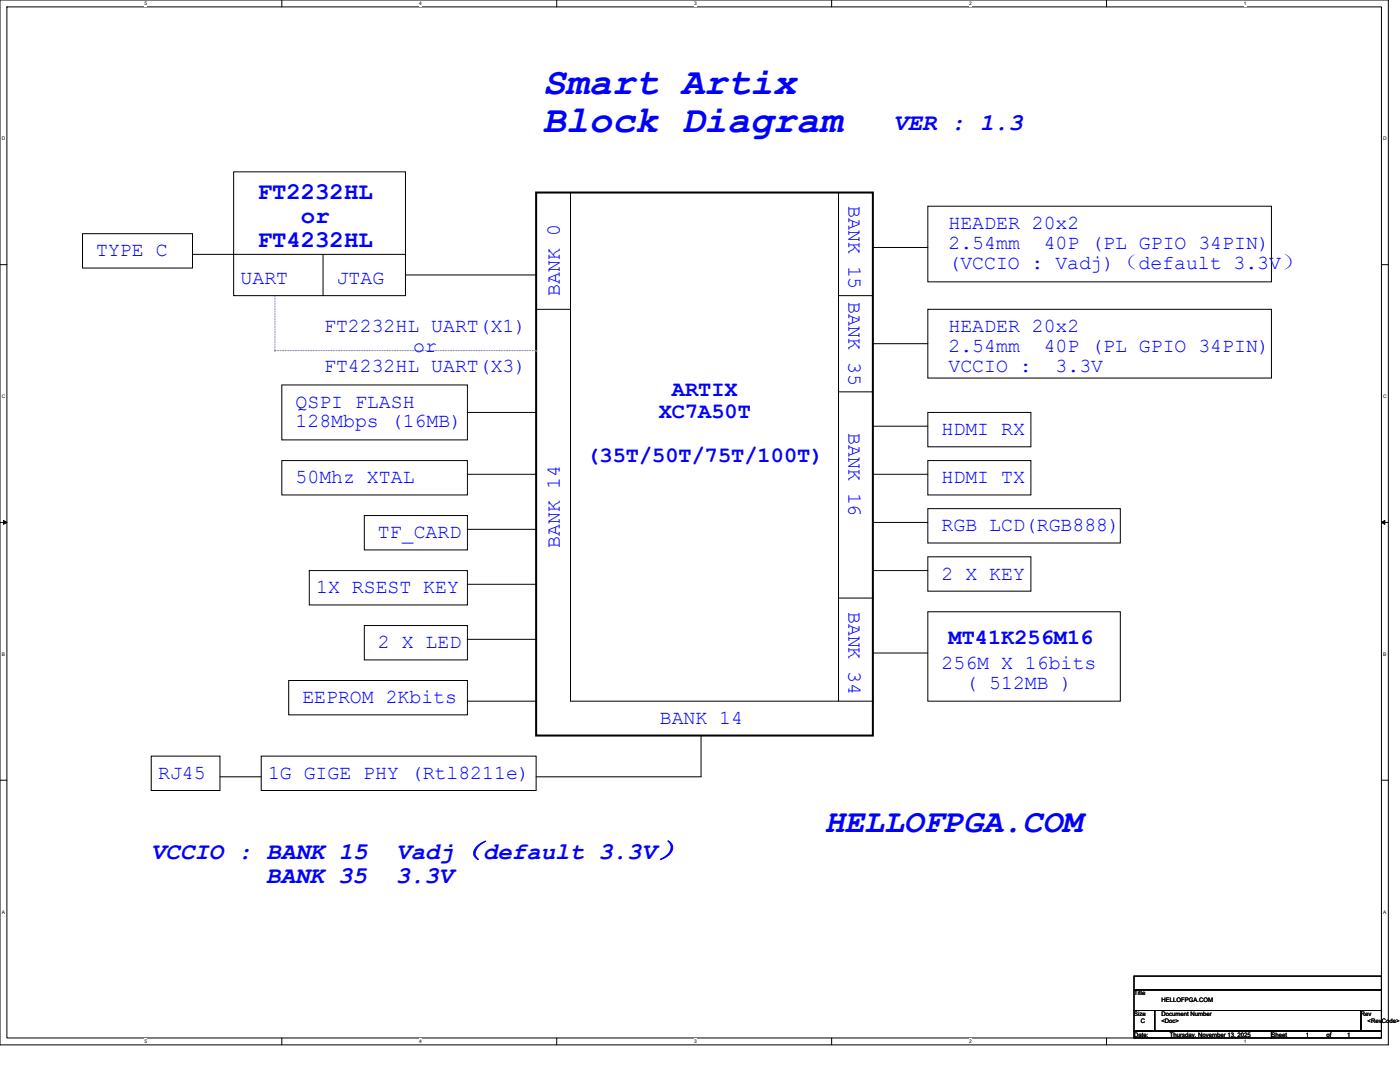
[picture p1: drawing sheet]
<svg xmlns="http://www.w3.org/2000/svg" width="279mm" height="216mm" viewBox="0 0 279 216" stroke-linecap="round" stroke-linejoin="round" font-family="sans-serif">
<defs><g id="words">
<g font-size="7.7" fill="#00f">
<text x="108.4" y="18.7">Smart Artix</text>
<text x="108.4" y="26.4">Block Diagram</text>
</g>
<text font-size="6.6" fill="#00f" x="164.6" y="166">HELLOFPGA.COM</text>
<g font-size="4.8" fill="#00f">
<text x="178.3" y="26">VER : 1.3</text>
<text x="51.4" y="39.7">FT2232HL</text>
<text x="60.1" y="44.4">or</text>
<text x="51.4" y="49.2">FT4232HL</text>
<text x="30.2" y="171.4">VCCIO : BANK 15</text>
<text x="79.1" y="171.4">Vadj（default 3.3V）</text>
<text x="53.1" y="176.2">BANK 35</text>
<text x="79" y="176.2">3.3V</text>
</g>
<g font-size="4.4" fill="#00f">
<text x="131.5" y="83.5">XC7A50T</text>
<text x="134.1" y="79.1">ARTIX</text>
<text x="117" y="92.2">(35T/50T/75T/100T)</text>
<text x="189.3" y="128.5">MT41K256M16</text>
</g>
<g font-size="4" fill="#00f">
<text x="169.3" y="41.1" transform="rotate(90 169.3 41.1)">BANK 15</text>
<text x="189.3" y="45.7">HEADER 20x2</text>
<text x="19.2" y="51.2">TYPE C</text>
<text x="189.3" y="49.6">2.54mm</text>
<text x="189.3" y="53.6">(VCCIO : Vadj)（default 3.3V）</text>
<text x="208.3" y="49.6">40P (PL GPIO 34PIN)</text>
<text x="48" y="56.6">UART</text>
<text x="67.2" y="56.6">JTAG</text>
<text x="111.7" y="59" transform="rotate(-90 111.7 59)">BANK 0</text>
<text x="169.3" y="60.3" transform="rotate(90 169.3 60.3)">BANK 35</text>
<text x="64.7" y="66.3">FT2232HL UART(X1)</text>
<text x="82.5" y="70.2">or</text>
<text x="189.3" y="66.3">HEADER 20x2</text>
<text x="189.3" y="70.2">2.54mm</text>
<text x="208.3" y="70.2">40P (PL GPIO 34PIN)</text>
<text x="64.7" y="74.2">FT4232HL UART(X3)</text>
<text x="189.3" y="74.2">VCCIO :</text>
<text x="210.7" y="74.2">3.3V</text>
<text x="59" y="81.3">QSPI FLASH</text>
<text x="59" y="85.3">128Mbps (16MB)</text>
<text x="169.3" y="86.4" transform="rotate(90 169.3 86.4)">BANK 16</text>
<text x="187.9" y="86.8">HDMI RX</text>
<text x="59" y="96.4">50Mhz XTAL</text>
<text x="187.9" y="96.4">HDMI TX</text>
<text x="75.4" y="107.4">TF_CARD</text>
<text x="187.9" y="106">RGB LCD(RGB888)</text>
<text x="111.7" y="109.3" transform="rotate(-90 111.7 109.3)">BANK 14</text>
<text x="63.1" y="118.4">1X RSEST KEY</text>
<text x="187.9" y="115.6">2 X KEY</text>
<text x="169.3" y="122.1" transform="rotate(90 169.3 122.1)">BANK 34</text>
<text x="75.4" y="129.3">2 X LED</text>
<text x="187.9" y="133.5">256M X 16bits</text>
<text x="192.7" y="137.4">( 512MB )</text>
<text x="60.3" y="140.3">EEPROM 2Kbits</text>
<text x="131.7" y="144.4">BANK 14</text>
<text x="31.6" y="155.4">RJ45</text>
<text x="53.5" y="155.4">1G GIGE PHY (Rtl8211e)</text>
</g>
<g font-size="1.2">
<text x="226.3" y="198.6">Title</text>
<text x="226.3" y="202.8">Size</text>
<text x="231.8" y="202.8">Document Number</text>
<text x="231.8" y="200">HELLOFPGA.COM</text>
<text x="271.6" y="202.8">Rev</text>
<text x="226.3" y="206.9">Date:</text>
<text x="227.7" y="204.1">C</text>
<text x="231.8" y="204.1">&lt;Doc&gt;</text>
<text x="233.4" y="206.9">Thursday, November 13, 2025</text>
<text x="253.7" y="206.9">Sheet</text>
<text x="260.6" y="206.9">1</text>
<text x="264.7" y="206.9">of</text>
<text x="268.8" y="206.9">1</text>
<text x="272.9" y="204.1">&lt;RevCode&gt;</text>
</g>
<g font-size="1">
<text x="28.8" y="1">5</text>
<text x="83.7" y="1">4</text>
<text x="138.5" y="1">3</text>
<text x="193.4" y="1">2</text>
<text x="248.3" y="1">1</text>
<text x=".4" y="28">D</text>
<text x="276.1" y="28">D</text>
<text x=".4" y="79.4">C</text>
<text x="276.1" y="79.4">C</text>
<text x=".4" y="130.9">B</text>
<text x="276.1" y="130.9">B</text>
<text x=".4" y="182.3">A</text>
<text x="276.1" y="182.3">A</text>
<text x="28.8" y="208.2">5</text>
<text x="83.7" y="208.2">4</text>
<text x="138.5" y="208.2">3</text>
<text x="193.4" y="208.2">2</text>
<text x="248.3" y="208.2">1</text>
</g>
</g></defs>
<path d="M0 0h277.1v208.5h-277.1zM1.4 1.4h274.3v205.7h-274.3z" fill="none" stroke="#000" stroke-width=".2"/>
<g fill="#fff">
<path d="M28.8 .1h.6v1.1h-.6z"/>
<path d="M28.8 207.3h.6v1.1h-.6z"/>
</g>
<path d="M56.2 0v1.4M56.2 207.1v1.4" fill="none" stroke="#000" stroke-width=".2"/>
<g fill="#fff">
<path d="M83.7 .1h.5v1.1h-.5z"/>
<path d="M83.7 207.3h.5v1.1h-.5z"/>
</g>
<path d="M111.1 0v1.4M111.1 207.1v1.4" fill="none" stroke="#000" stroke-width=".2"/>
<g fill="#fff">
<path d="M138.5 .1h.6v1.1h-.6z"/>
<path d="M138.5 207.3h.6v1.1h-.6z"/>
</g>
<path d="M166 0v1.4M166 207.1v1.4" fill="none" stroke="#000" stroke-width=".2"/>
<g fill="#fff">
<path d="M193.4 .1h.6v1.1h-.6z"/>
<path d="M193.4 207.3h.6v1.1h-.6z"/>
</g>
<path d="M220.8 0v1.4M220.8 207.1v1.4" fill="none" stroke="#000" stroke-width=".2"/>
<g fill="#fff">
<path d="M248.3 .1h.5v1.1h-.5z"/>
<path d="M248.3 207.3h.5v1.1h-.5z"/>
<path d="M.4 27.1h.7v1.1h-.7z"/>
<path d="M276.1 27.1h.7v1.1h-.7z"/>
<path d="M.4 78.5h.7v1.1h-.7z"/>
<path d="M276.1 78.5h.7v1.1h-.7z"/>
</g>
<path d="M0 52.8h1.4M275.7 52.8h1.4" fill="none" stroke="#000" stroke-width=".2"/>
<g fill="#fff">
<path d="M.4 130h.6v1.1h-.6z"/>
<path d="M276.1 130h.6v1.1h-.6z"/>
</g>
<path d="M0 104.2h1.4M275.7 104.2h1.4" fill="none" stroke="#000" stroke-width=".2"/>
<path d="M.7 103.8l.7 .4-.7 .4zM275.7 104.2l.7-.4v.8z" fill="#000" stroke="#000" stroke-width=".2"/>
<g fill="#fff">
<path d="M.4 181.4h.6v1.1h-.6z"/>
<path d="M276.1 181.4h.6v1.1h-.6z"/>
</g>
<g fill="none" stroke="#000" stroke-width=".2">
<path d="M46.6 34.3h34.3v24.7h-34.3zM113.9 38.4v101.5h60.3M167.3 38.4v101.5M16.5 46.6h21.9v6.9h-21.9zM38.4 50.8h42.5M64.5 50.8v8.2M80.9 54.9h26.1M167.3 59h6.9M174.2 49.4h11M185.2 41.1h68.5v15.1h-68.5zM56.2 76.8h37.1v11h-37.1zM107 61.7h6.9"/>
<path d="M167.3 78.2h6.9M174.2 68.6h11M185.2 61.7h68.5v13.7h-68.5zM56.2 91.9h37.1v6.9h-37.1zM93.3 94.6h13.7M93.3 82.3h13.7M174.2 85h11M174.2 94.6h11M185.2 82.3h20.5v6.9h-20.5zM185.2 91.9h20.5v6.9h-20.5zM61.7 113.9h31.6v6.8h-31.6zM72.7 102.9h20.6v6.8h-20.6z"/>
<path d="M93.3 105.6h13.7M93.3 116.6h13.7M167.3 119.3h6.9M174.2 104.2h11M174.2 113.9h11M185.2 101.5h38.4v6.9h-38.4zM185.2 111.1h20.5v6.9h-20.5zM57.6 135.8h35.7v6.8h-35.7zM72.7 124.8h20.6v6.9h-20.6zM93.3 127.6h13.7M93.3 139.9h13.7M174.2 130.3h11"/>
<path d="M185.2 122.1h38.4v17.8h-38.4zM0 155.7h1.4M30.2 150.9h13.7v6.8h-13.7zM43.9 155h8.2M52.1 150.9h54.9v6.8h-54.9zM139.9 146.8v8.2h-32.9M275.7 155.7h1.4M226.3 194.8h49.4v2.7h-49.4zM226.3 197.5h49.4v4.1h-49.4zM226.3 201.6h4.1v4.1h-4.1zM226.3 205.7h27.4v1.4h-27.4zM230.4 201.6h41.2v4.1h-41.2z"/>
<path d="M253.7 205.7h22v1.4h-22zM271.6 201.6h4.1v4.1h-4.1z"/>
</g>
<path d="M107 38.4h67.2v108.4h-67.2z" fill="none" stroke="#000" stroke-width=".4"/>
<path d="M54.9 59v11M54.9 70h.1M54.9 70h52.1M107 70h.1" fill="none" stroke="#8080c0" stroke-width=".2" stroke-dasharray=".3 .3"/>
<use href="#words"/>
</svg>
